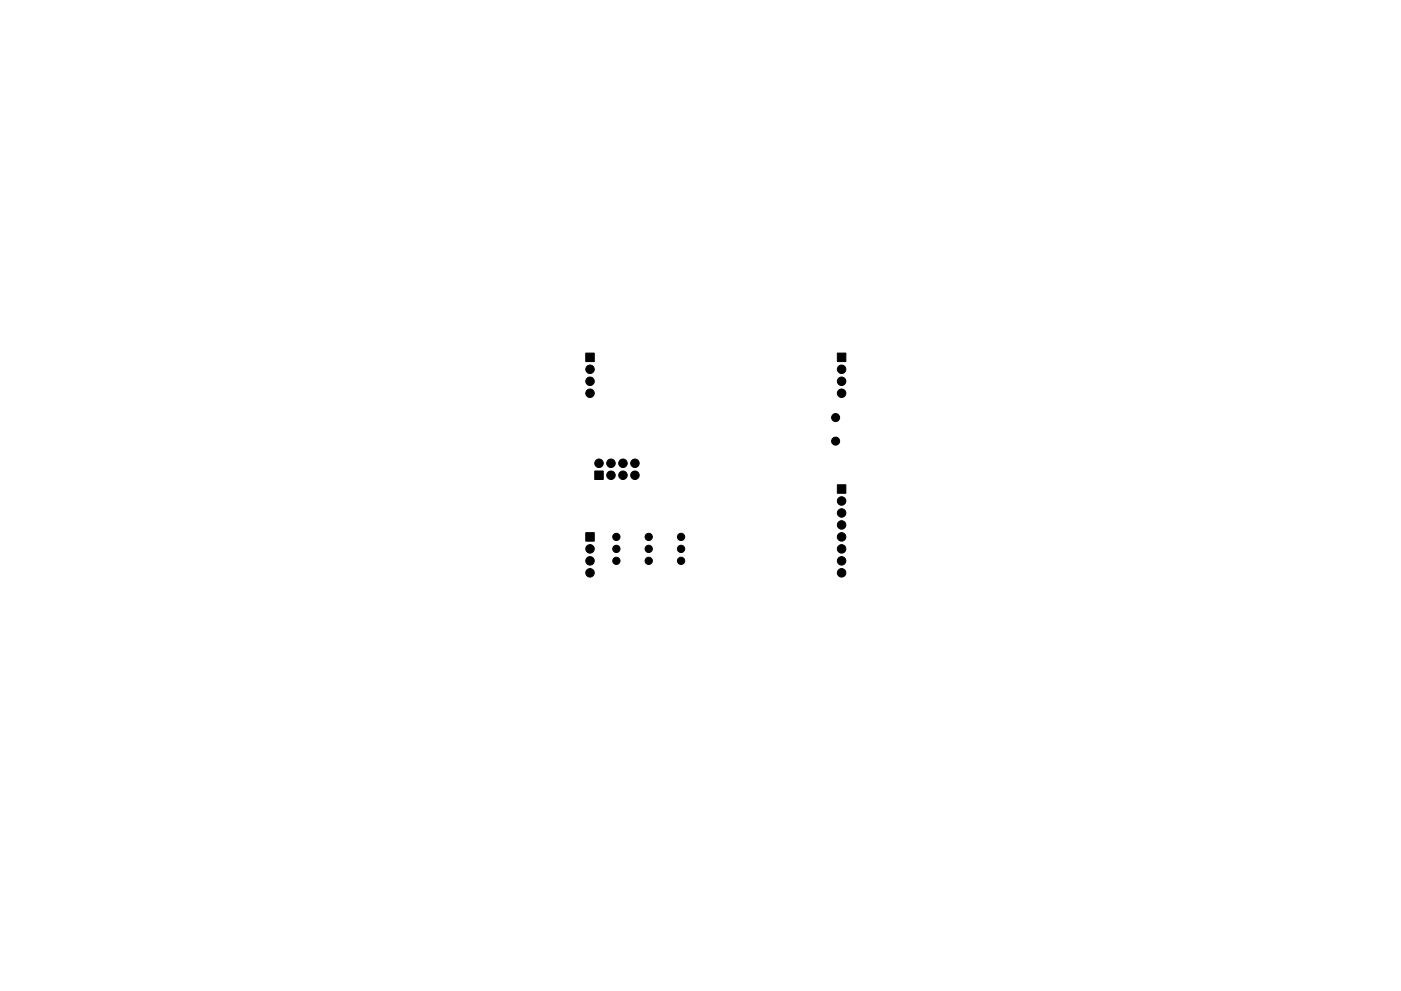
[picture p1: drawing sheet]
<svg xmlns="http://www.w3.org/2000/svg" width="297mm" height="210mm" viewBox="0 0 297 210" stroke-linecap="round" stroke-linejoin="round" font-family="sans-serif">
<g fill="#000" stroke="#000" stroke-width=".21">
<path d="M124.2 74.9h1.8v1.8h-1.8zM177.5 74.9h1.8v1.8h-1.8zM124.2 113h1.8v1.8h-1.8zM126.1 99.9h1.8v1.8h-1.8zM177.5 102.9h1.8v1.7h-1.8z"/>
<circle cx="125.1" cy="78.4" r=".9"/>
<circle cx="178.4" cy="78.4" r=".9"/>
<circle cx="125.1" cy="83.4" r=".9"/>
<circle cx="125.1" cy="80.9" r=".9"/>
<circle cx="127" cy="98.3" r=".9"/>
<circle cx="129.5" cy="98.3" r=".9"/>
<circle cx="132.1" cy="98.3" r=".9"/>
<circle cx="134.6" cy="98.3" r=".9"/>
<circle cx="177.2" cy="88.6" r=".85"/>
<circle cx="177.2" cy="93.6" r=".85"/>
<circle cx="178.4" cy="83.4" r=".9"/>
<circle cx="178.4" cy="80.9" r=".9"/>
<circle cx="125.1" cy="119" r=".9"/>
<circle cx="125.1" cy="116.5" r=".9"/>
<circle cx="129.5" cy="100.8" r=".9"/>
<circle cx="130.7" cy="116.5" r=".77"/>
<circle cx="130.7" cy="113.9" r=".77"/>
<circle cx="130.7" cy="119" r=".77"/>
<circle cx="132.1" cy="100.8" r=".9"/>
<circle cx="134.6" cy="100.8" r=".9"/>
<circle cx="137.5" cy="116.5" r=".77"/>
<circle cx="137.5" cy="119" r=".77"/>
<circle cx="137.5" cy="113.9" r=".77"/>
<circle cx="144.4" cy="116.5" r=".77"/>
<circle cx="144.4" cy="119" r=".77"/>
<circle cx="144.4" cy="113.9" r=".77"/>
<circle cx="178.4" cy="111.4" r=".9"/>
<circle cx="178.4" cy="108.8" r=".9"/>
<circle cx="178.4" cy="106.3" r=".9"/>
<circle cx="178.4" cy="113.9" r=".9"/>
<circle cx="178.4" cy="116.5" r=".9"/>
<circle cx="178.4" cy="119" r=".9"/>
<circle cx="125.1" cy="121.5" r=".9"/>
<circle cx="178.4" cy="121.5" r=".9"/>
</g>
</svg>
